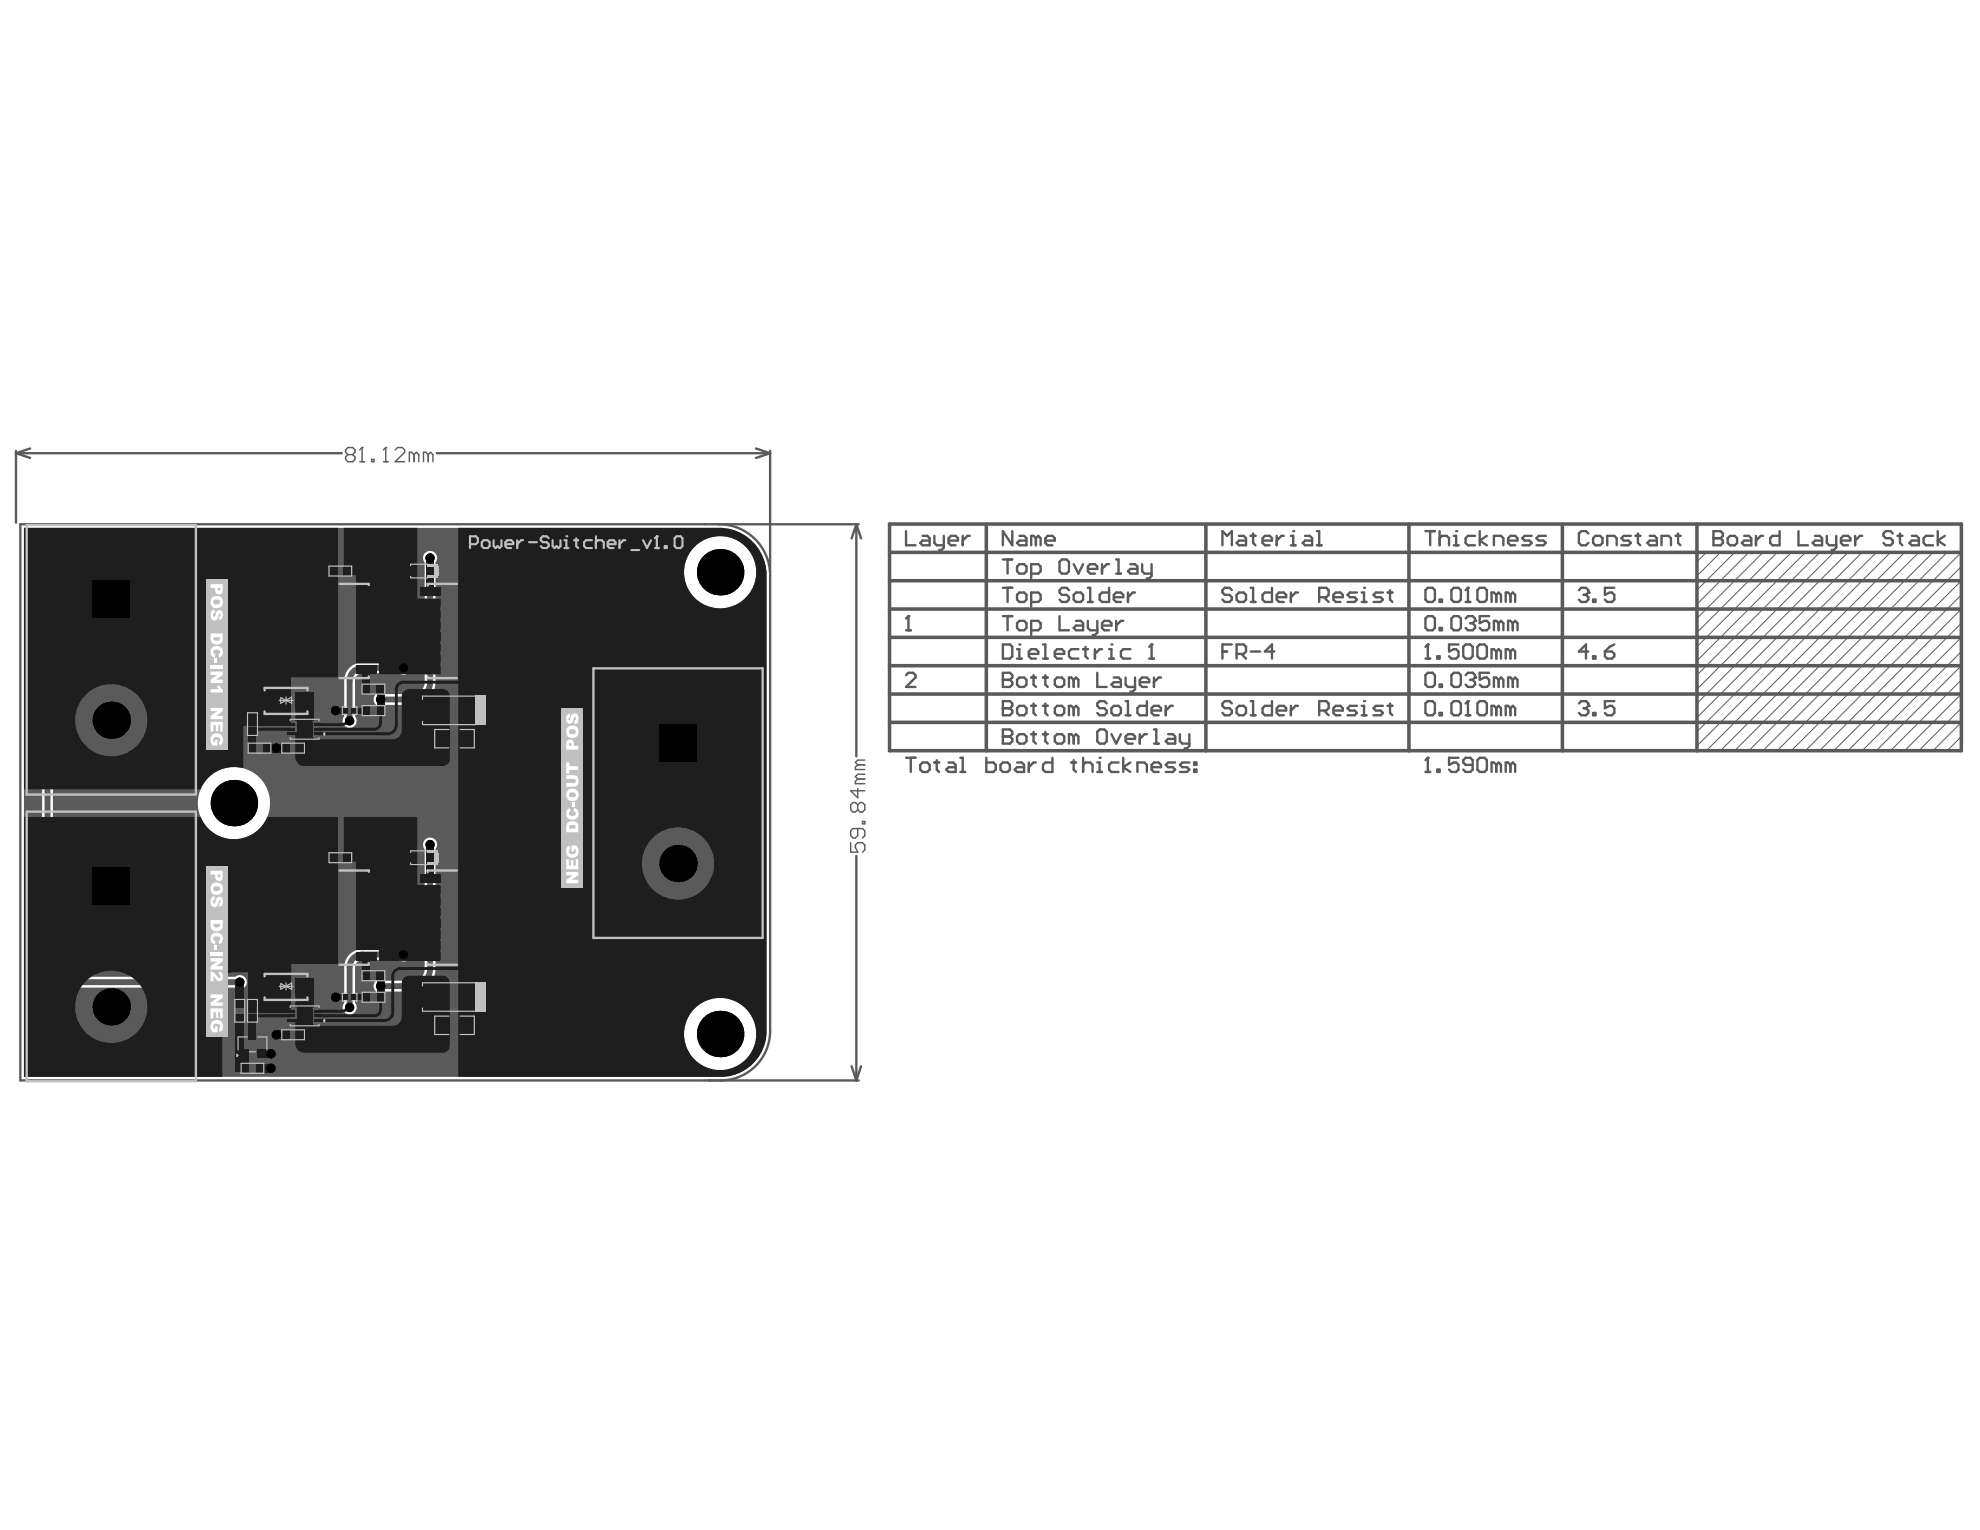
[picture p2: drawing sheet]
<svg xmlns="http://www.w3.org/2000/svg" width="279mm" height="216mm" viewBox="0 0 279 216" stroke-linecap="round" stroke-linejoin="round" font-family="sans-serif">
<g fill="none" stroke="#5a5a5a" stroke-width=".5">
<path d="M125.5 77.9h151.3M125.5 73.9h151.3v32h-151.3zM139.2 73.9v32M170.2 73.9v32M198.8 73.9v32M220.5 73.9v32M239.5 73.9v32M125.5 97.9h151.3M125.5 93.9h151.3M125.5 89.9h151.3M125.5 85.9h151.3M125.5 81.9h151.3"/>
<path d="M125.5 101.9h151.3"/>
</g>
<g fill="none" stroke="#5a5a5a" stroke-width=".14">
<path d="M240.8 77.9l-1.3 1.4M242.8 77.9l-3.3 3.4M244.8 77.9l-5.3 5.4M246.8 77.9l-7.3 7.4M248.8 77.9l-9.3 9.4M250.8 77.9l-11.3 11.4M252.8 77.9l-13.3 13.4M254.8 77.9l-15.3 15.4M256.8 77.9l-17.3 17.4M258.8 77.9l-19.3 19.4M260.8 77.9l-21.3 21.4M262.8 77.9l-23.3 23.4"/>
<path d="M264.8 77.9l-25.3 25.4M266.8 77.9l-27.3 27.4M268.8 77.9l-28 28M270.8 77.9l-28 28M272.8 77.9l-28 28M274.8 77.9l-28 28M276.8 79.9l-26 26M276.8 77.9l-28 28M276.8 99.9l-6 6M276.8 97.9l-8 8M276.8 95.9l-10 10M276.8 93.9l-12 12"/>
<path d="M276.8 91.9l-14 14M276.8 89.9l-16 16M276.8 87.9l-18 18M276.8 85.9l-20 20M276.8 83.9l-22 22M276.8 81.9l-24 24M276.8 103.9l-2 2M276.8 101.9l-4 4"/>
</g>
<path d="M127.9 74.9v2h1.3M130.2 75.6h.7l.3 .3v1h-1l-.3-.3 .3-.3h1M131.9 75.6v1l.3 .3h1M133.2 75.6v1.7l-.3 .3h-.4M133.9 76.3h1.3v-.4l-.3-.3h-.7l-.3 .3v.7l.3 .3h.7M135.8 75.6v1.3M136.8 75.6h-.3l-.7 .7M127.9 95.3l.3-.4h.7l.3 .4v.3l-1.3 1.3h1.3M127.9 88.9h.6M128.2 86.9v2" fill="none" stroke="#5a5a5a" stroke-width=".33"/>
<circle cx="128.2" cy="86.9" r=".17" fill="#5a5a5a"/>
<path d="M142.8 74.9v2l-1.3-2v2M143.8 75.6h.7l.3 .3v1h-1l-.3-.3 .3-.3h1M146.2 75.9l-.4-.3h-.3v1.3M146.2 75.9v1M146.2 75.9l.3-.3 .3 .3v1M147.5 76.3h1.3v-.4l-.3-.3h-.7l-.3 .3v.7l.3 .3h.7M128.2 86.9l-.3 .4M141.5 102.9v2h1l.3-.3v-.3l-.3-.4h-1" fill="none" stroke="#5a5a5a" stroke-width=".33"/>
<circle cx="141.5" cy="103.9" r=".17" fill="#5a5a5a"/>
<g fill="none" stroke="#5a5a5a" stroke-width=".33">
<path d="M141.5 98.9v2h1l.3-.3v-.3l-.3-.4h-1M141.5 102.9h1l.3 .4v.3l-.3 .3h-1M143.8 103.6h.7l.3 .3v.7l-.3 .3h-.7l-.3-.3v-.7zM145.5 103.6h.7M145.8 103.3v1.3l.4 .3M147.2 103.6h.6M147.5 103.3v1.3l.3 .3M148.8 103.9l.4-.3h.6l.4 .3v.7l-.4 .3h-.6l-.4-.3zM151.5 103.9l-.3-.3h-.4v1.3M151.5 103.9v1M151.5 103.9l.3-.3 .4 .3v1M154.8 103.3l.4-.4h.6l.4 .4v1.3l-.4 .3h-.6l-.4-.3z"/>
<path d="M156.8 103.6l.7 1.3 .7-1.3M158.8 104.3h1.4v-.4l-.4-.3h-.6l-.4 .3v.7l.4 .3h.6M160.8 103.6v1.3M161.8 103.6h-.3l-.7 .7M162.8 102.9h.4v2M162.8 104.9h.7M164.8 103.6h.7l.3 .3v1h-1l-.3-.3 .3-.3h1M166.5 103.6v1l.3 .3h1M167.8 103.6v1.7l-.3 .3h-.3"/>
</g>
<circle cx="141.5" cy="99.9" r=".17" fill="#5a5a5a"/>
<g fill="none" stroke="#5a5a5a" stroke-width=".33">
<path d="M141.5 98.9h1l.3 .4v.3l-.3 .3h-1M141.5 94.9v2h1l.3-.3v-.3l-.3-.4h-1M143.8 99.6h.7l.3 .3v.7l-.3 .3h-.7l-.3-.3v-.7zM145.5 99.6h.7M145.8 99.3v1.3l.4 .3M147.2 99.6h.6M147.5 99.3v1.3l.3 .3M148.8 99.9l.4-.3h.6l.4 .3v.7l-.4 .3h-.6l-.4-.3zM151.5 99.9l-.3-.3h-.4v1.3M151.5 99.9v1M151.5 99.9l.3-.3 .4 .3v1M156.2 99.3l-.4-.4h-.6l-.4 .4v.3l.4 .3h.6l.4 .4v.3l-.4 .3h-.6l-.4-.3"/>
<path d="M157.2 99.6h.6l.4 .3v.7l-.4 .3h-.6l-.4-.3v-.7zM158.8 98.9h.4v2M161.8 98.9v2h-1l-.3-.3v-.7l.3-.3h1M164.5 99.6v1.3M165.5 99.6h-.3l-.7 .7M158.8 100.9h.7M162.5 100.3h1.3v-.4l-.3-.3h-.7l-.3 .3v.7l.3 .3h.7"/>
</g>
<circle cx="141.5" cy="95.9" r=".17" fill="#5a5a5a"/>
<g fill="none" stroke="#5a5a5a" stroke-width=".33">
<path d="M141.5 94.9h1l.3 .4v.3l-.3 .3h-1M141.5 90.9h1l.3 .4v1.3l-.3 .3h-1zM143.5 92.9h.7M143.5 91.6h.3v1.3M143.8 95.6h.7l.3 .3v.7l-.3 .3h-.7l-.3-.3v-.7zM145.5 95.6h.7M145.8 95.3v1.3l.4 .3M147.2 95.6h.6M147.5 95.3v1.3l.3 .3M148.8 95.9l.4-.3h.6l.4 .3v.7l-.4 .3h-.6l-.4-.3zM151.5 95.9l-.3-.3h-.4v1.3M151.5 95.9v1"/>
<path d="M151.5 95.9l.3-.3 .4 .3v1M154.8 94.9v2h1.4M157.2 95.6h.6l.4 .3v1h-1l-.4-.3 .4-.3h1M158.8 95.6v1l.4 .3h1M160.2 95.6v1.7l-.4 .3h-.3M160.8 96.3h1.4v-.4l-.4-.3h-.6l-.4 .3v.7l.4 .3h.6M162.8 95.6v1.3M163.8 95.6h-.3l-.7 .7"/>
</g>
<circle cx="143.8" cy="90.9" r=".17" fill="#5a5a5a"/>
<path d="M145.2 92.3h1.3v-.4l-.3-.3h-.7l-.3 .3v.7l.3 .3h.7M147.2 92.9h.6M147.2 90.9h.3v2M148.8 92.3h1.4v-.4l-.4-.3h-.6l-.4 .3v.7l.4 .3h.6M152.2 91.6h-1l-.4 .3v.7l.4 .3h1M152.8 91.6h.7M153.2 91.3v1.3l.3 .3M154.5 91.6v1.3M155.5 91.6h-.3l-.7 .7M156.5 92.9h.7M156.5 91.6h.3v1.3" fill="none" stroke="#5a5a5a" stroke-width=".33"/>
<circle cx="156.8" cy="90.9" r=".17" fill="#5a5a5a"/>
<path d="M159.5 91.6h-1l-.3 .3v.7l.3 .3h1M162.2 92.9h.6M162.5 90.9v2" fill="none" stroke="#5a5a5a" stroke-width=".33"/>
<circle cx="162.5" cy="90.9" r=".17" fill="#5a5a5a"/>
<g fill="none" stroke="#5a5a5a" stroke-width=".33">
<path d="M141.5 78.9h1.3M142.2 78.9v2M143.8 79.6h.7l.3 .3v.7l-.3 .3h-.7l-.3-.3v-.7zM149.5 79.3l.3-.4h.7l.3 .4v1.3l-.3 .3h-.7l-.3-.3zM151.5 79.6l.7 1.3 .6-1.3M155.5 79.6v1.3M156.5 79.6h-.3l-.7 .7M157.5 78.9h.3v2M159.5 79.6h.7l.3 .3v1h-1l-.3-.3 .3-.3h1M161.2 79.6v1l.3 .3h1M162.5 79.6v1.7l-.3 .3h-.4M172.5 76.9v-2l.7 .7 .6-.7v2"/>
<path d="M174.8 75.6h.7l.3 .3v1h-1l-.3-.3 .3-.3h1M176.5 75.6h.7M176.8 75.3v1.3l.4 .3M178.2 76.3h1.3v-.4l-.3-.3h-.7l-.3 .3v.7l.3 .3h.7M180.2 75.6v1.3M181.2 75.6h-.4l-.6 .7M182.2 75.6h.3v1.3M182.2 76.9h.6M141.5 86.9h1.3M141.5 82.9h1.3M142.2 82.9v2M142.2 86.9v2"/>
<path d="M143.8 87.6h.7l.3 .3v.7l-.3 .3h-.7l-.3-.3v-.7zM143.8 83.6h.7l.3 .3v.7l-.3 .3h-.7l-.3-.3v-.7zM145.5 88.9h1l.3-.3v-.7l-.3-.3h-1v2M145.5 80.9h1l.3-.3v-.7l-.3-.3h-1v2M145.5 84.9h1l.3-.3v-.7l-.3-.3h-1v2M149.5 86.9v2h1.3M150.8 83.3l-.3-.4h-.7l-.3 .4v.3l.3 .3h.7l.3 .4v.3l-.3 .3h-.7l-.3-.3M151.5 83.9l.3-.3h.7l.3 .3v.7l-.3 .3h-.7l-.3-.3zM151.8 87.6h.7l.3 .3v1h-1l-.3-.3 .3-.3h1M153.5 87.6v1l.3 .3h1M153.5 80.3h1.3v-.4l-.3-.3h-.7l-.3 .3v.7l.3 .3h.7M153.5 82.9h.3v2"/>
<path d="M153.5 84.9h.7M154.8 87.6v1.7l-.3 .3h-.3M155.5 88.3h1.3v-.4l-.3-.3h-.7l-.3 .3v.7l.3 .3h.7M156.5 82.9v2h-1l-.3-.3v-.7l.3-.3h1M157.2 84.3h1.3v-.4l-.3-.3h-.7l-.3 .3v.7l.3 .3h.7M157.5 87.6v1.3M157.5 80.9h.7M158.5 87.6h-.3l-.7 .7M159.2 83.6v1.3M160.2 83.6h-.4l-.6 .7M162.5 90.9l-.3 .4"/>
</g>
<circle cx="182.5" cy="74.9" r=".17" fill="#5a5a5a"/>
<g fill="none" stroke="#5a5a5a" stroke-width=".33">
<path d="M184.2 75.6h.6l.4 .3v1h-1l-.4-.3 .4-.3h1M185.8 76.9h.7M185.8 74.9h.4v2M173.8 99.3l-.3-.4h-.7l-.3 .4v.3l.3 .3h.7l.3 .4v.3l-.3 .3h-.7l-.3-.3M174.5 99.9l.3-.3h.7l.3 .3v.7l-.3 .3h-.7l-.3-.3zM176.5 98.9h.3v2M179.5 98.9v2h-1l-.3-.3v-.7l.3-.3h1M182.2 99.6v1.3M183.2 99.6h-.4l-.6 .7M191.5 99.6h-1l-.3 .3 .3 .4h.7l.3 .3-.3 .3h-1M192.2 99.6h.3v1.3M176.5 100.9h.7"/>
<path d="M180.2 100.3h1.3v-.4l-.3-.3h-.7l-.3 .3v.7l.3 .3h.7M186.2 100.3h1l.3-.4v-.6l-.3-.4h-1v2M186.8 100.3l.7 .6M188.2 100.3h1.3v-.4l-.3-.3h-.7l-.3 .3v.7l.3 .3h.7M192.2 100.9h.6"/>
</g>
<circle cx="192.5" cy="98.9" r=".17" fill="#5a5a5a"/>
<g fill="none" stroke="#5a5a5a" stroke-width=".33">
<path d="M172.5 91.9h.7M173.8 90.9h-1.3v2M173.8 83.3l-.3-.4h-.7l-.3 .4v.3l.3 .3h.7l.3 .4v.3l-.3 .3h-.7l-.3-.3M174.5 92.3h1l.3-.4v-.6l-.3-.4h-1v2M174.5 83.9l.3-.3h.7l.3 .3v.7l-.3 .3h-.7l-.3-.3zM175.2 92.3l.6 .6M176.5 91.9h1.3M176.5 82.9h.3v2M176.5 84.9h.7M179.5 82.9v2h-1l-.3-.3v-.7l.3-.3h1M179.8 91.9h-1.3l1-1v2M180.2 84.3h1.3v-.4l-.3-.3h-.7l-.3 .3v.7l.3 .3h.7"/>
<path d="M182.2 83.6v1.3M183.2 83.6h-.4l-.6 .7M186.2 84.3h1l.3-.4v-.6l-.3-.4h-1v2M186.8 84.3l.7 .6M188.2 84.3h1.3v-.4l-.3-.3h-.7l-.3 .3v.7l.3 .3h.7M191.5 83.6h-1l-.3 .3 .3 .4h.7l.3 .3-.3 .3h-1M192.2 84.9h.6M192.2 83.6h.3v1.3M195.1 99.6h-.9l-.4 .3 .4 .4h.6l.3 .3-.3 .3h-1M195.8 99.6h.7M196.1 99.3v1.3l.4 .3"/>
</g>
<circle cx="192.5" cy="82.9" r=".17" fill="#5a5a5a"/>
<path d="M201.1 74.9h1.4M201.8 74.9v2M203.1 74.9v2M203.1 75.9l.4-.3h.6l.4 .3v1M205.1 75.6h.4v1.3M205.1 76.9h.7M195.1 83.6h-.9l-.4 .3 .4 .4h.6l.3 .3-.3 .3h-1M195.8 83.6h.7M196.1 83.3v1.3l.4 .3" fill="none" stroke="#5a5a5a" stroke-width=".33"/>
<circle cx="205.5" cy="74.9" r=".17" fill="#5a5a5a"/>
<path d="M208.1 75.6h-1l-.3 .3v.7l.3 .3h1M208.8 74.9v2M209.8 75.6l-1 .7 1 .6M210.8 76.9v-1.3h1l.3 .3v1M212.8 76.3h1.3v-.4l-.3-.3h-.7l-.3 .3v.7l.3 .3h.7M216.1 75.6h-1l-.3 .3 .3 .4h.7l.3 .3-.3 .3h-1M218.1 75.6h-1l-.3 .3 .3 .4h.7l.3 .3-.3 .3h-1M201.1 99.3l.4-.4h.6l.4 .4v1.3l-.4 .3h-.6l-.4-.3zM204.8 99.3l.3-.4h.7l.3 .4v1.3l-.3 .3h-.7l-.3-.3zM207.1 98.9v2M203.1 100.6h.4v.3h-.4zM206.8 100.9h.7" fill="none" stroke="#5a5a5a" stroke-width=".33"/>
<circle cx="207.1" cy="98.9" r=".17" fill="#5a5a5a"/>
<path d="M201.1 95.3l.4-.4h.6l.4 .4v1.3l-.4 .3h-.6l-.4-.3zM203.1 96.6h.4v.3h-.4zM204.8 95.3l.3-.4h.7l.3 .4v1.3l-.3 .3h-.7l-.3-.3zM206.8 95.3l.3-.4h.7l.3 .4v.3M207.1 98.9l-.3 .4M208.5 99.3l.3-.4h.7l.3 .4v1.3l-.3 .3h-.7l-.3-.3zM211.1 99.9l-.3-.3h-.3v1.3M211.1 99.9v1M211.1 99.9l.4-.3 .3 .3v1M213.1 99.9l-.3-.3h-.3v1.3M213.1 99.9v1M213.1 99.9l.4-.3 .3 .3v1" fill="none" stroke="#5a5a5a" stroke-width=".33"/>
<circle cx="208.1" cy="95.6" r=".17" fill="#5a5a5a"/>
<path d="M201.1 92.9h.7M201.5 90.9v2M207.5 95.9h.3M207.8 95.9l.3 .4v.3l-.3 .3h-.7l-.3-.3M208.1 95.6l-.3 .3M210.1 94.9h-1.3v1l.7-.3h.3l.3 .3v.7l-.3 .3h-.7l-.3-.3M211.5 95.9l-.4-.3h-.3v1.3M211.5 95.9v1M211.5 95.9l.3-.3 .3 .3v1M213.5 95.9l-.4-.3h-.3v1.3M213.5 95.9v1M213.5 95.9l.3-.3 .3 .3v1" fill="none" stroke="#5a5a5a" stroke-width=".33"/>
<circle cx="201.5" cy="90.9" r=".17" fill="#5a5a5a"/>
<g fill="none" stroke="#5a5a5a" stroke-width=".33">
<path d="M201.1 87.3l.4-.4h.6l.4 .4v1.3l-.4 .3h-.6l-.4-.3zM201.5 90.9l-.4 .4M202.8 92.6h.3v.3h-.3zM203.1 88.6h.4v.3h-.4zM204.8 87.3l.3-.4h.7l.3 .4v1.3l-.3 .3h-.7l-.3-.3zM205.8 90.9h-1.3v1l.6-.3h.4l.3 .3v.7l-.3 .3h-.7l-.3-.3M206.5 91.3l.3-.4h.7l.3 .4v1.3l-.3 .3h-.7l-.3-.3zM206.8 87.3l.3-.4h.7l.3 .4v.3M208.5 91.3l.3-.4h.7l.3 .4v1.3l-.3 .3h-.7l-.3-.3zM211.1 91.9l-.3-.3h-.3v1.3M211.1 91.9v1M211.1 91.9l.4-.3 .3 .3v1"/>
<path d="M213.1 91.9l-.3-.3h-.3v1.3M213.1 91.9v1M213.1 91.9l.4-.3 .3 .3v1"/>
</g>
<circle cx="208.1" cy="87.6" r=".17" fill="#5a5a5a"/>
<g fill="none" stroke="#5a5a5a" stroke-width=".33">
<path d="M201.1 83.3l.4-.4h.6l.4 .4v1.3l-.4 .3h-.6l-.4-.3zM203.1 84.6h.4v.3h-.4zM204.8 83.3l.3-.4h.7l.3 .4v1.3l-.3 .3h-.7l-.3-.3zM206.8 84.9h.7M207.1 82.9v2M207.5 87.9h.3M207.8 87.9l.3 .4v.3l-.3 .3h-.7l-.3-.3M208.1 87.6l-.3 .3M210.1 86.9h-1.3v1l.7-.3h.3l.3 .3v.7l-.3 .3h-.7l-.3-.3M211.5 87.9l-.4-.3h-.3v1.3M211.5 87.9v1M211.5 87.9l.3-.3 .3 .3v1"/>
<path d="M213.5 87.9l-.4-.3h-.3v1.3M213.5 87.9v1M213.5 87.9l.3-.3 .3 .3v1"/>
</g>
<circle cx="207.1" cy="82.9" r=".17" fill="#5a5a5a"/>
<g fill="none" stroke="#5a5a5a" stroke-width=".33">
<path d="M224.1 75.3l-.3-.4h-.7l-.3 .4v1.3l.3 .3h.7l.3-.3M224.8 75.9l.3-.3h.7l.3 .3v.7l-.3 .3h-.7l-.3-.3zM226.8 76.9v-1.3h1l.3 .3v1M230.1 75.6h-1l-.3 .3 .3 .4h.7l.3 .3-.3 .3h-1M230.8 75.6h.7M231.1 75.3v1.3l.4 .3M232.8 75.6h.7l.3 .3v1h-1l-.3-.3 .3-.3h1M234.5 76.9v-1.3h1l.3 .3v1M236.5 75.6h.6M236.8 75.3v1.3l.3 .3M207.1 82.9l-.3 .4M208.5 83.3l.3-.4h.7l.3 .4v1.3l-.3 .3h-.7l-.3-.3z"/>
<path d="M211.1 83.9l-.3-.3h-.3v1.3M211.1 83.9v1M211.1 83.9l.4-.3 .3 .3v1M213.1 83.9l-.3-.3h-.3v1.3M213.1 83.9v1M213.1 83.9l.4-.3 .3 .3v1M222.8 99.3l.3-.4h.7l.3 .4v.3"/>
</g>
<circle cx="224.1" cy="99.6" r=".17" fill="#5a5a5a"/>
<path d="M222.8 83.3l.3-.4h.7l.3 .4v.3M223.5 99.9h.3M223.8 99.9l.3 .4v.3l-.3 .3h-.7l-.3-.3M224.1 99.6l-.3 .3M224.1 91.9h-1.3l1-1v2M224.8 92.6h.3v.3h-.3zM226.5 91.9h1l.3 .4v.3l-.3 .3h-.7l-.3-.3zM227.8 98.9h-1.3v1l.6-.3h.4l.3 .3v.7l-.3 .3h-.7l-.3-.3M227.8 90.9l-.7 .4-.6 .6M224.8 100.6h.3v.3h-.3z" fill="none" stroke="#5a5a5a" stroke-width=".33"/>
<circle cx="224.1" cy="83.6" r=".17" fill="#5a5a5a"/>
<path d="M241.8 74.9v2h1l.3-.3v-.3l-.3-.4h-1M223.5 83.9h.3M223.8 83.9l.3 .4v.3l-.3 .3h-.7l-.3-.3M224.1 83.6l-.3 .3M224.8 84.6h.3v.3h-.3zM227.8 82.9h-1.3v1l.6-.3h.4l.3 .3v.7l-.3 .3h-.7l-.3-.3" fill="none" stroke="#5a5a5a" stroke-width=".33"/>
<circle cx="241.8" cy="75.9" r=".17" fill="#5a5a5a"/>
<g fill="none" stroke="#5a5a5a" stroke-width=".33">
<path d="M241.8 74.9h1l.3 .4v.3l-.3 .3h-1M243.8 75.9l.3-.3h.7l.3 .3v.7l-.3 .3h-.7l-.3-.3zM246.1 75.6h.7l.3 .3v1h-1l-.3-.3 .3-.3h1M247.8 75.6v1.3M248.8 75.6h-.3l-.7 .7M251.1 74.9v2h-1l-.3-.3v-.7l.3-.3h1M253.8 74.9v2h1.3M256.1 75.6h.7l.3 .3v1h-1l-.3-.3 .3-.3h1M257.8 75.6v1l.3 .3h1M259.1 75.6v1.7l-.3 .3h-.4M259.8 76.3h1.3v-.4l-.3-.3h-.7l-.3 .3v.7l.3 .3h.7M261.8 75.6v1.3"/>
<path d="M262.8 75.6h-.4l-.6 .7M267.1 75.3l-.3-.4h-.7l-.3 .4v.3l.3 .3h.7l.3 .4v.3l-.3 .3h-.7l-.3-.3M267.8 75.6h.6M268.1 75.3v1.3l.3 .3M269.8 75.6h.6l.4 .3v1h-1l-.4-.3 .4-.3h1M272.8 75.6h-1l-.4 .3v.7l.4 .3h1M273.4 74.9v2M274.4 75.6l-1 .7 1 .6M127.9 106.9h1.3M128.5 106.9v2M129.9 107.9l.3-.3h.7l.3 .3v.7l-.3 .3h-.7l-.3-.3zM131.9 107.6h.6"/>
<path d="M132.2 107.3v1.3l.3 .3M133.9 107.6h.6l.4 .3v1h-1l-.4-.3 .4-.3h1M135.5 106.9h.3v2M135.5 108.9h.7M139.2 106.9v2h1l.3-.3v-.7l-.3-.3h-1M141.2 107.9l.3-.3h.7l.3 .3v.7l-.3 .3h-.7l-.3-.3zM143.5 107.6h.7l.3 .3v1h-1l-.3-.3 .3-.3h1M145.2 107.6v1.3M146.2 107.6h-.4l-.6 .7M148.5 106.9v2h-1l-.3-.3v-.7l.3-.3h1M151.2 107.6h.6M151.5 107.3v1.3l.3 .3"/>
<path d="M152.8 107.9l.4-.3h.6l.4 .3v1M152.8 106.9v2M154.8 108.9h.7M154.8 107.6h.4v1.3"/>
</g>
<circle cx="155.2" cy="106.9" r=".17" fill="#5a5a5a"/>
<path d="M157.8 107.6h-1l-.3 .3v.7l.3 .3h1M158.5 106.9v2M159.5 107.6l-1 .7 1 .6M160.5 108.9v-1.3h1l.3 .3v1M162.5 108.3h1.3v-.4l-.3-.3h-.7l-.3 .3v.7l.3 .3h.7M165.8 107.6h-1l-.3 .3 .3 .4h.7l.3 .3-.3 .3h-1M167.8 107.6h-1l-.3 .3 .3 .4h.7l.3 .3-.3 .3h-1M168.5 107.6h.3v.3h-.3zM168.5 108.6h.3v.3h-.3zM201.1 108.9h.7M201.5 106.9v2" fill="none" stroke="#5a5a5a" stroke-width=".33"/>
<circle cx="201.5" cy="106.9" r=".17" fill="#5a5a5a"/>
<g fill="none" stroke="#5a5a5a" stroke-width=".33">
<path d="M101.5 74h-98.6v78.5h98.8M108.7 81.2v64.3M201.5 106.9l-.4 .4M202.8 108.6h.3v.3h-.3zM205.8 106.9h-1.3v1l.6-.3h.4l.3 .3v.7l-.3 .3h-.7l-.3-.3M207.8 107.9h-1l-.3-.3v-.3l.3-.4h.7l.3 .4v1.3l-.3 .3h-.7l-.3-.3M208.5 107.3l.3-.4h.7l.3 .4v1.3l-.3 .3h-.7l-.3-.3zM211.1 107.9l-.3-.3h-.3v1.3M211.1 107.9v1M211.1 107.9l.4-.3 .3 .3v1M213.1 107.9l-.3-.3h-.3v1.3M213.1 107.9v1"/>
<path d="M213.1 107.9l.4-.3 .3 .3v1"/>
</g>
<circle cx="2.9" cy="152.5" r=".17" fill="#5a5a5a"/>
<path d="M101.5 74a7.2 7.2 0 0 1 7.2 7.2M108.7 145.5a7 7 0 0 1-7 7" fill="none" stroke="#5a5a5a" stroke-width=".33"/>
<circle cx="100.3" cy="152.5" r=".17" fill="#5a5a5a"/>
<g fill="none" stroke="#5a5a5a" stroke-width=".33">
<path d="M2.3 64l2 .6M2.3 64h45.9M2.3 63.6v10.2M4.3 63.3l-2 .7M61.6 64h47.1M101.2 74h20M106.7 63.3l2 .7M108.7 64l-2 .6M108.7 63.6v17.1M120.8 74l.7 2M120.8 74l-.6 2M120.8 74v32.7"/>
<path d="M120.8 120.8v31.7M99.9 152.5h21.3M120.2 150.5l.6 2M121.5 150.5l-.7 2"/>
</g>
<g fill="none" stroke="#5a5a5a" stroke-width=".2">
<path d="M49.1 64.2l-.3-.4v-.3l.3-.3h.7l.3 .3v.3l-.3 .4M49.1 64.2l-.3 .3v.3l.3 .4h.7l.3-.4v-.3l-.3-.3M49.1 64.2h.7M50.8 65.2h.6M51.1 63.2h.1M51.1 63.2v2M51.1 63.2l-.3 .3M52.4 64.8h.4v.4h-.4zM54.1 65.2h.7M54.4 63.2h.1M54.4 63.2v2M54.4 63.2l-.3 .3"/>
<path d="M55.8 63.5l.3-.3h.7l.3 .3v.3l-1.3 1.4h1.3M58.4 64.2l-.3-.4h-.3v1.4M58.4 64.2v1M58.4 64.2l.4-.4 .3 .4v1M60.4 64.2l-.3-.4h-.3v1.4M60.4 64.2v1M60.4 64.2l.4-.4 .3 .4v1M120 118.9v1.3h1l-.3-.6v-.4l.3-.3h.7l.3 .3v.7l-.3 .3M121 113.6l-.3-.3h-.3l-.4 .3v.7l.4 .3h.3l.3-.3M121 116.9v1l-.3 .3h-.3l-.4-.3v-.7l.4-.3h1.3l.3 .3v.7l-.3 .3M121 107.9l-.3 .4v.3h1.3M121 109.9l-.3 .4v.3h1.3"/>
<path d="M121 113.6l.4-.3h.3l.3 .3v.7l-.3 .3h-.3l-.4-.3M121 111.3v1.3l-1-1h2M121 113.6v.7M121 109.9h1M121 107.9h1M121.7 115.9h.3v.4h-.3zM122 109.3h-1l-.3 .3 .3 .3M122 107.3h-1l-.3 .3 .3 .3"/>
</g>
<path d="M3.4 74.5h96a9.8 9.8 0 0 1 5 .7 6.7 6.7 0 0 1 3.8 6v64.3a6.5 6.5 0 0 1-6.1 6.5h-98.7zM96.5 80.8a5.1 5.1 0 0 0 10.2 0 5.1 5.1 0 0 0-10.2 0zM6.8 84.6a2.77 2.77 0 0 0-.9 2v50.3a2.48 2.48 0 0 0 2.5 2.5h24.8a1 1 0 0 0 1.4-.1 1 1 0 0 0 0-1.4 1 1 0 0 0-1.4-.1h-24.8a.93 .93 0 0 1-.9-.9v-50.3a1.21 1.21 0 0 1 1.2-1.3h3.7v2.6h6.6v-6.6h-6.6v2.5h-3.7a2.78 2.78 0 0 0-1.9 .8zM49.3 94.2a2.57 2.57 0 0 0-.7 1.8v5.1a1 1 0 0 0 .1 1.3 1 1 0 0 0 1.3 0 1 1 0 0 0 .1-1.3v-5.1a1.01 1.01 0 0 1 1-1h5.2a.99 .99 0 0 0 1.4-.1 .99 .99 0 0 0 0-1.3 .99 .99 0 0 0-1.4-.1h-5.2a2.58 2.58 0 0 0-1.8 .7zM59.9 78.1a.99 .99 0 0 0 0 1.3v16.9a1.64 1.64 0 0 1-1.6 1.6h-4a1 1 0 0 0-1.3 .1 1 1 0 0 0 0 1.4 1 1 0 0 0 1.3 .1h4a3.2 3.2 0 0 0 3.2-3.2v-16.9a1 1 0 0 0-.2-1.4 1 1 0 0 0-1.4 .1zM92.4 101.5v6.6h6.6v-6.6zM27.9 113.3a5.1 5.1 0 0 0 10.2 0 5.1 5.1 0 0 0-10.2 0zM12.4 121.7v6.6h6.6v-6.6zM49.3 134.7a2.56 2.56 0 0 0-.7 1.8v5a.99 .99 0 0 0 .1 1.4 .99 .99 0 0 0 1.3 0 .99 .99 0 0 0 .1-1.4v-5a1.01 1.01 0 0 1 1-1h5.2a1 1 0 0 0 1.4-.1 1 1 0 0 0 0-1.4 1 1 0 0 0-1.4-.1h-5.2a2.58 2.58 0 0 0-1.8 .8zM59.9 118.6a.99 .99 0 0 0 0 1.2v16.9a1.65 1.65 0 0 1-1.7 1.7h-3.9a.99 .99 0 0 0-1.3 .1 .99 .99 0 0 0 0 1.3 .99 .99 0 0 0 1.3 .1h3.9a3.2 3.2 0 0 0 3.3-3.2v-16.9a1 1 0 0 0-.2-1.4 1 1 0 0 0-1.4 .2zM96.5 145.9a5.1 5.1 0 0 0 10.2 0 5.1 5.1 0 0 0-10.2 0z" fill="#5a5a5a"/>
<path d="M60.7 78.7v17.6a2.43 2.43 0 0 1-2.4 2.4h-4.6M15.7 84.6h-7a2 2 0 0 0-2 2v50.3a1.71 1.71 0 0 0 1.7 1.7h25.4M57 94.2h-5.9a1.79 1.79 0 0 0-1.8 1.8v5.7M60.7 119.2v17.5a2.44 2.44 0 0 1-2.5 2.5h-4.5M57 134.7h-5.9a1.79 1.79 0 0 0-1.8 1.8v5.7" fill="none" stroke="#5a5a5a" stroke-width=".83"/>
<g fill="#000">
<circle cx="60.7" cy="78.7" r=".66"/>
<circle cx="53.7" cy="98.7" r=".66"/>
<circle cx="57" cy="94.2" r=".66"/>
<circle cx="101.6" cy="80.8" r="3.3"/>
<circle cx="15.7" cy="101.6" r="2.62"/>
<circle cx="33" cy="113.3" r="3.3"/>
<circle cx="39" cy="105.6" r=".66"/>
<circle cx="47.4" cy="100.3" r=".66"/>
<circle cx="49.3" cy="101.7" r=".66"/>
<circle cx="60.7" cy="119.2" r=".66"/>
<circle cx="33.8" cy="138.6" r=".66"/>
<circle cx="53.7" cy="139.2" r=".66"/>
<circle cx="57" cy="134.7" r=".66"/>
<circle cx="95.7" cy="121.9" r="2.62"/>
<circle cx="15.7" cy="142.1" r="2.62"/>
<circle cx="38.2" cy="150.7" r=".66"/>
<circle cx="38.2" cy="148.7" r=".66"/>
<circle cx="39" cy="146" r=".66"/>
<circle cx="47.4" cy="140.7" r=".66"/>
<circle cx="49.3" cy="142.2" r=".66"/>
<circle cx="101.6" cy="145.9" r="3.3"/>
</g>
<g fill="#000">
<path d="M13.1 82h5.2v5.2h-5.2z" fill-rule="evenodd"/>
<path d="M93.1 102.2h5.2v5.2h-5.2z" fill-rule="evenodd"/>
<path d="M13.1 122.4h5.2v5.3h-5.2z" fill-rule="evenodd"/>
</g>
<g fill="#1e1e1e">
<path d="M48.5 115.3h10.4v9.6h3.2v10.7h-8.6v-1.5h-3.3v-12.5h-1.7z"/>
<path d="M59.2 84.5h2.9v10.6h-2.9v-1.1h1.5v-.4h-1.5v-1.2h1.5v-.4h-1.5v-1.2h1.5v-.4h-1.5v-1.2h1.5v-.4h-1.5v-1.1h1.5v-.4h-1.5v-1.2h1.5v-.4h-1.5z"/>
<path d="M50.2 82.9h2.9v1.2h-1.5v.4h1.5v1.2h-1.5v.4h1.5v1.2h-1.5v.4h1.5v1.1h-1.5v.4h1.5v1.2h-1.5v.4h1.5v1.2h-1.5v.4h1.5v1.2h-2.9z"/>
<path d="M59.2 125h2.9v10.6h-2.9v-1.2h1.5v-.4h-1.5v-1.2h1.5v-.4h-1.5v-1.1h1.5v-.4h-1.5v-1.2h1.5v-.4h-1.5v-1.2h1.5v-.4h-1.5v-1.2h1.5v-.4h-1.5z"/>
<path d="M50.2 123.4h2.9v1.2h-1.5v.4h1.5v1.1h-1.5v.4h1.5v1.2h-1.5v.4h1.5v1.2h-1.5v.4h1.5v1.2h-1.5v.4h1.5v1.1h-1.5v.4h1.5v1.2h-2.9z"/>
<path d="M48.5 74.5h10.4v10h3.2v10.6h-8.6v-1.5h-3.3v-12.4h-1.7z"/>
<path d="M41.7 97.6h2.6v4.1h-.2v2.1a.55 .55 0 0 0 .5 .5h10.9a1.23 1.23 0 0 0 1.2-1.2v-4.8a1 1 0 0 1 1-1.1h4.8a.96 .96 0 0 1 1 1v8.9a.99 .99 0 0 1-1 1h-19.5a1.26 1.26 0 0 1-1.3-1.3v-3.4h.2v-1.7h-.2z"/>
<path d="M41.7 138.1h2.6v4.1h-.2v2a.55 .55 0 0 0 .5 .6h10.9a1.23 1.23 0 0 0 1.2-1.3v-4.8a1 1 0 0 1 1-1h4.8a.96 .96 0 0 1 1 1v8.8a.99 .99 0 0 1-1 1h-19.5a1.26 1.26 0 0 1-1.3-1.2v-3.4h.2v-1.7h-.2z"/>
<path d="M3.4 74.5h44.3v21.1h-6.6v6.8l-6.4-.1v.1h-.4v5.9l-.1 .1a5.1 5.1 0 0 0-5.9 3h-24.9zM10.6 101.6a5.1 5.1 0 0 0 10.2 0 5.1 5.1 0 0 0-10.2 0z"/>
<path d="M64.7 74.5h34.7a9.8 9.8 0 0 1 5 .7 6.7 6.7 0 0 1 3.8 6v64.3a6.5 6.5 0 0 1-6.1 6.5h-37.4zM96.5 80.8a5.1 5.1 0 0 0 10.2 0 5.1 5.1 0 0 0-10.2 0zM90.6 121.9a5.1 5.1 0 0 0 10.2 0 5.1 5.1 0 0 0-10.2 0zM96.5 145.9a5.1 5.1 0 0 0 10.2 0 5.1 5.1 0 0 0-10.2 0z"/>
<path d="M3.4 115.3h24.9a5.1 5.1 0 0 0 4.7 3.1 5.1 5.1 0 0 0 4.7-3.1h10v20.7h-6.6v1.7l-.1 .4v4.6h-6v-5.5h-2.3a1.33 1.33 0 0 0-1.3 1.4v13.4h-28zM10.6 142.1a5.1 5.1 0 0 0 10.2 0 5.1 5.1 0 0 0-10.2 0z"/>
</g>
<path d="M35.6 102.9h5.5M35.6 143.4h5.5M44.9 142.7h3.1" fill="none" stroke="#1e1e1e" stroke-width=".4"/>
<path d="M47.4 140.7h.1" fill="none" stroke="#1e1e1e" stroke-width=".5"/>
<circle cx="47.4" cy="100.3" r=".25" fill="#1e1e1e"/>
<path d="M55.9 97.3v5M56.9 96.3h8.9M44.9 102.9h7.9M44.9 103.6h9.8M44.9 102.2h3.1M53.7 100.3v1.7M55.4 137.7v5.2M56.5 136.7h9.3M44.9 143.4h7.9M44.9 144h9.4M53.7 140.7v1.8" fill="none" stroke="#1e1e1e" stroke-width=".4"/>
<g fill="#1e1e1e">
<path d="M35 93.4h6.1v9h-6.1z" fill-rule="evenodd"/>
<path d="M35.1 103.2h1v3h-1z" fill-rule="evenodd"/>
<path d="M35 133.9h6.1v9h-6.1z" fill-rule="evenodd"/>
<path d="M37.1 105h3.8v1.2h-3.8z" fill-rule="evenodd"/>
<path d="M39 145.4h1.9v1.2h-1.9z" fill-rule="evenodd"/>
<path d="M35.1 143.6h1v3h-1z" fill-rule="evenodd"/>
<path d="M33.3 148.1h1.8v3.2h-1.8z" fill-rule="evenodd"/>
<path d="M33.3 143.1h1.1v6.2h-1.1z" fill-rule="evenodd"/>
<path d="M36.4 148.1h1.8v1.2h-1.8z" fill-rule="evenodd"/>
<path d="M36.1 150.2h2.1v1.1h-2.1z" fill-rule="evenodd"/>
<path d="M33.3 138.6h1.1v3.5h-1.1z" fill-rule="evenodd"/>
<path d="M60.2 78.7h1v4.8h-1z" fill-rule="evenodd"/>
<path d="M60.2 119.2h1v4.8h-1z" fill-rule="evenodd"/>
<path d="M49.7 140.3h2v.8h-2z" fill-rule="evenodd"/>
<path d="M51.2 135h1v3.3h-1z" fill-rule="evenodd"/>
<path d="M47.4 140.3h1.6v.8h-1.6z" fill-rule="evenodd"/>
<path d="M53.2 137.1h1v4.2h-1z" fill-rule="evenodd"/>
<path d="M53.2 96.7h1v4.2h-1z" fill-rule="evenodd"/>
<path d="M47.4 99.9h1.6v.8h-1.6z" fill-rule="evenodd"/>
<path d="M51.2 94.5h1v3.3h-1z" fill-rule="evenodd"/>
<path d="M49.7 99.9h2v.8h-2z" fill-rule="evenodd"/>
</g>
<path d="M56.9 96.3a1.01 1.01 0 0 0-1 1M40.6 103.6h2.4M49.3 101.7a1.82 1.82 0 0 1-1.3 .5M53.7 102a.9 .9 0 0 1-.9 .9M55.9 102.3a1.22 1.22 0 0 1-1.2 1.3M56.5 136.7a1.08 1.08 0 0 0-1.1 1M40.6 144h2.4M49.3 142.2a1.82 1.82 0 0 1-1.3 .5M53.7 142.5a.9 .9 0 0 1-.9 .9M55.4 142.9a1.16 1.16 0 0 1-1.1 1.1" fill="none" stroke="#1e1e1e" stroke-width=".4"/>
<g fill="#000">
<circle cx="60.7" cy="78.7" r=".66"/>
<circle cx="53.7" cy="98.7" r=".66"/>
<circle cx="57" cy="94.2" r=".66"/>
<circle cx="101.6" cy="80.8" r="3.3"/>
<circle cx="15.7" cy="101.6" r="2.62"/>
<circle cx="33" cy="113.3" r="3.3"/>
<circle cx="39" cy="105.6" r=".66"/>
<circle cx="47.4" cy="100.3" r=".66"/>
<circle cx="49.3" cy="101.7" r=".66"/>
<circle cx="60.7" cy="119.2" r=".66"/>
<circle cx="33.8" cy="138.6" r=".66"/>
<circle cx="53.7" cy="139.2" r=".66"/>
<circle cx="57" cy="134.7" r=".66"/>
<circle cx="95.7" cy="121.9" r="2.62"/>
<circle cx="15.7" cy="142.1" r="2.62"/>
<circle cx="38.2" cy="150.7" r=".66"/>
<circle cx="38.2" cy="148.7" r=".66"/>
<circle cx="39" cy="146" r=".66"/>
<circle cx="47.4" cy="140.7" r=".66"/>
<circle cx="49.3" cy="142.2" r=".66"/>
<circle cx="101.6" cy="145.9" r="3.3"/>
</g>
<g fill="#000">
<path d="M13.1 82h5.2v5.2h-5.2z" fill-rule="evenodd"/>
<path d="M93.1 102.2h5.2v5.2h-5.2z" fill-rule="evenodd"/>
<path d="M13.1 122.4h5.2v5.3h-5.2z" fill-rule="evenodd"/>
</g>
<g fill="#1e1e1e">
<path d="M46.5 80h1v1.2h-1z" fill-rule="evenodd"/>
<path d="M48.5 80h1v1.2h-1z" fill-rule="evenodd"/>
<path d="M59.2 89.2h2.9v1.2h-2.9z" fill-rule="evenodd"/>
<path d="M59.2 82.9h2.9v1.2h-2.9z" fill-rule="evenodd"/>
<path d="M64.7 82.5h11.1v13.1h-11.1z" fill-rule="evenodd"/>
<path d="M50.2 87.7h2.9v1.1h-2.9z" fill-rule="evenodd"/>
<path d="M50.2 94h2.9v1.1h-2.9z" fill-rule="evenodd"/>
<path d="M36.5 82.4h11.2v13.2h-11.2z" fill-rule="evenodd"/>
<path d="M57.1 80h1.1v1.2h-1.1z" fill-rule="evenodd"/>
<path d="M60.2 80h1v1.2h-1z" fill-rule="evenodd"/>
<path d="M51.2 96.7h1v1.1h-1z" fill-rule="evenodd"/>
<path d="M53.2 96.7h1v1.1h-1z" fill-rule="evenodd"/>
<path d="M53.2 99.7h1v1.2h-1z" fill-rule="evenodd"/>
<path d="M51.2 99.7h1v1.2h-1z" fill-rule="evenodd"/>
<path d="M49.7 99.9h.6v.8h-.6z" fill-rule="evenodd"/>
<path d="M48.4 99.9h.6v.8h-.6z" fill-rule="evenodd"/>
<path d="M36.4 97.7h2.6v2.4h-2.6z" fill-rule="evenodd"/>
<path d="M41.7 97.7h2.6v2.4h-2.6z" fill-rule="evenodd"/>
<path d="M35 100.7h1.2v1h-1.2z" fill-rule="evenodd"/>
<path d="M35 102.7h1.2v1h-1.2z" fill-rule="evenodd"/>
<path d="M61.5 103.1h2v2.3h-2z" fill-rule="evenodd"/>
<path d="M64.8 103.1h2v2.3h-2z" fill-rule="evenodd"/>
<path d="M64.8 98.4h2.1v3.7h-2.1z" fill-rule="evenodd"/>
<path d="M59.8 98.4h2.1v3.7h-2.1z" fill-rule="evenodd"/>
<path d="M44.4 103.4h1v.4h-1z" fill-rule="evenodd"/>
<path d="M44.4 102.7h1v.4h-1z" fill-rule="evenodd"/>
<path d="M44.4 102h1v.4h-1z" fill-rule="evenodd"/>
<path d="M40.6 102h1v.4h-1z" fill-rule="evenodd"/>
<path d="M40.6 102.7h1v.4h-1z" fill-rule="evenodd"/>
<path d="M40.6 103.4h1v.4h-1z" fill-rule="evenodd"/>
<path d="M41.9 102h2.2v1.9h-2.2z" fill-rule="evenodd"/>
<path d="M35.1 105h1v1.2h-1z" fill-rule="evenodd"/>
<path d="M37.1 105h1v1.2h-1z" fill-rule="evenodd"/>
<path d="M41.9 105h1v1.2h-1z" fill-rule="evenodd"/>
<path d="M39.9 105h1v1.2h-1z" fill-rule="evenodd"/>
<path d="M46.5 120.4h1v1.2h-1z" fill-rule="evenodd"/>
<path d="M48.5 120.4h1v1.2h-1z" fill-rule="evenodd"/>
<path d="M35 143.1h1.2v1h-1.2z" fill-rule="evenodd"/>
<path d="M35 141.1h1.2v1h-1.2z" fill-rule="evenodd"/>
<path d="M59.2 129.7h2.9v1.2h-2.9z" fill-rule="evenodd"/>
<path d="M59.2 123.4h2.9v1.2h-2.9z" fill-rule="evenodd"/>
<path d="M64.7 123h11.1v13.1h-11.1z" fill-rule="evenodd"/>
<path d="M36.3 148.1h1.1v1.2h-1.1z" fill-rule="evenodd"/>
<path d="M33.8 148.1h1.1v1.2h-1.1z" fill-rule="evenodd"/>
<path d="M35.1 145.5h1.1v1.2h-1.1z" fill-rule="evenodd"/>
<path d="M33.3 141.1h1.1v1h-1.1z" fill-rule="evenodd"/>
<path d="M33.3 143.1h1.1v1h-1.1z" fill-rule="evenodd"/>
<path d="M57.1 120.4h1.1v1.2h-1.1z" fill-rule="evenodd"/>
<path d="M60.2 120.4h1v1.2h-1z" fill-rule="evenodd"/>
<path d="M50.2 128.1h2.9v1.2h-2.9z" fill-rule="evenodd"/>
<path d="M50.2 134.4h2.9v1.2h-2.9z" fill-rule="evenodd"/>
<path d="M36.5 122.9h11.2v13.1h-11.2z" fill-rule="evenodd"/>
<path d="M34.1 150.2h1v1.1h-1z" fill-rule="evenodd"/>
<path d="M36.1 150.2h1v1.1h-1z" fill-rule="evenodd"/>
<path d="M51.2 137.1h1v1.2h-1z" fill-rule="evenodd"/>
<path d="M53.2 137.1h1v1.2h-1z" fill-rule="evenodd"/>
<path d="M53.2 140.1h1v1.2h-1z" fill-rule="evenodd"/>
<path d="M51.2 140.1h1v1.2h-1z" fill-rule="evenodd"/>
<path d="M49.7 140.3h.6v.8h-.6z" fill-rule="evenodd"/>
<path d="M48.4 140.3h.6v.8h-.6z" fill-rule="evenodd"/>
<path d="M36.4 138.1h2.7v2.3h-2.7z" fill-rule="evenodd"/>
<path d="M41.7 138.1h2.6v2.3h-2.6z" fill-rule="evenodd"/>
<path d="M61.5 143.5h2v2.4h-2z" fill-rule="evenodd"/>
<path d="M64.8 143.5h2v2.4h-2z" fill-rule="evenodd"/>
<path d="M64.8 138.9h2.1v3.6h-2.1z" fill-rule="evenodd"/>
<path d="M59.8 138.9h2.1v3.6h-2.1z" fill-rule="evenodd"/>
<path d="M44.4 143.8h1v.4h-1z" fill-rule="evenodd"/>
<path d="M44.4 143.2h1v.4h-1z" fill-rule="evenodd"/>
<path d="M44.4 142.5h1v.4h-1z" fill-rule="evenodd"/>
<path d="M40.6 142.5h1v.4h-1z" fill-rule="evenodd"/>
<path d="M40.6 143.2h1v.4h-1z" fill-rule="evenodd"/>
<path d="M40.6 143.8h1v.4h-1z" fill-rule="evenodd"/>
<path d="M41.9 142.4h2.2v1.9h-2.2z" fill-rule="evenodd"/>
<path d="M41.9 145.4h1v1.2h-1z" fill-rule="evenodd"/>
<path d="M39.9 145.4h1v1.2h-1z" fill-rule="evenodd"/>
</g>
<g fill="none" stroke="#c0c0c0" stroke-width=".17">
<path d="M46.4 79.9h3.2v1.4h-3.2zM60.4 79.6h-2.5v.3M39.4 98.8h2M39.6 98.4v.8l.8-.4 .7 .4v-.8l-.8 .4-.6-.4M40.4 98.3v1M49 99.7h-.7v1.1h.7M49.7 99.7h.7v1.1h-.7M51.1 96.5h3.2v1.4h-3.2zM51.1 99.6h3.2v1.4h-3.2zM57.9 81.3v.2h2.5M67.3 98.2h-7.7v.5M34.9 100.6h1.4v3.2h-1.4z"/>
<path d="M35 104.9h3.2v1.4h-3.2zM39.8 104.9h3.2v1.4h-3.2zM41 101.7v-.2h4v.2M41 104.1v.2h4v-.2M45.6 103.6l.2-.2v.4zM59.6 101.8v.4h7.7M63.3 102.9h-2v2.6h2M64.9 102.9h2v2.6h-2M39.4 139.2h2M39.6 138.8v.8l.8-.4M39.7 138.8l.6 .4M40.3 139.2l.8-.5v.9z"/>
<path d="M40.4 138.7v1M46.4 120.3h3.2v1.4h-3.2zM51.1 137h3.2v1.4h-3.2zM57.9 121.8v.2h2.5M60.4 120.1h-2.5v.2M67.3 138.7h-7.7v.4M33.1 141h1.4v3.2h-1.4zM33.4 148.8l.2 .1-.2 .2zM34 150h3.2v1.4h-3.2zM34.9 146.3h-1.3v1.9M34.9 141h1.4v3.2h-1.4zM35.2 148.4h.9"/>
<path d="M36.4 146.3h1.3v1.9M39.8 145.3h3.2v1.4h-3.2zM41 142.2v-.2h4v.2M41 144.5v.3h4v-.3M45.6 144l.2-.1v.3zM49 140.2h-.7v1.1h.7M49.7 140.2h.7v1.1h-.7M51.1 140h3.2v1.4h-3.2zM59.6 142.2v.5h7.7M63.3 143.4h-2v2.6h2M64.9 143.4h2v2.6h-2"/>
</g>
<g fill="none" stroke="#c0c0c0" stroke-width=".33">
<path d="M3.8 74.1h23.8v38h-23.8zM37.3 97.4v-.3h6.1v.3M47.9 82.4h4.1v.2M52 95.4v.3h-4.1M60.3 95.5v.2h4.2M64.5 82.4h-4.2v.2M83.7 94.3h23.9v38h-23.9zM3.8 114.5h23.8v38.1h-23.8zM37.3 100.4v.3h6.1v-.3M37.3 137.8v-.4h6.1v.4M47.9 122.8h4.1v.2M52 135.9v.2h-4.1"/>
<path d="M60.3 136v.1h4.2M64.5 122.8h-4.2v.3M37.3 140.7v.4h6.1v-.4"/>
</g>
<g fill="#c0c0c0">
<path d="M60.4 81.2h1.4v.4h-1.4z" fill-rule="evenodd"/>
<path d="M60.4 79.6h1.4v.4h-1.4z" fill-rule="evenodd"/>
<path d="M61.2 79.9h.6v1.3h-.6z" fill-rule="evenodd"/>
<path d="M67.1 98.1h1.5v4.2h-1.5z" fill-rule="evenodd"/>
<path d="M60.4 121.7h1.4v.4h-1.4z" fill-rule="evenodd"/>
<path d="M60.4 120h1.4v.4h-1.4z" fill-rule="evenodd"/>
<path d="M61.2 120.4h.6v1.3h-.6z" fill-rule="evenodd"/>
<path d="M67.1 138.6h1.5v4.2h-1.5z" fill-rule="evenodd"/>
<path d="M79.2 100h3.1v25.3h-3.1z" fill-rule="evenodd"/>
</g>
<g fill="#fff">
<path d="M79.9 123h1.7v.5l-.9 .6h.9v.5h-1.7v-.4l.9-.7h-.9z"/>
<path d="M79.9 121.3h.4v.8h.2v-.8h.4v.8h.3v-.9h.4v1.5h-1.7z"/>
<path d="M80 119.5l.4-.2 .1 .5a.38 .38 0 0 0-.2 .6 .38 .38 0 0 0 .5 .1 .38 .38 0 0 0 .5-.3 .38 .38 0 0 0-.3-.4v.3h-.4v-.8h.8l.2 .5v.3a.9 .9 0 0 1-1.1 .9 .9 .9 0 0 1-.6-1.3z"/>
<path d="M80 114.3l.4-.3 .1 .5a.34 .34 0 0 0-.2 .5 .34 .34 0 0 0 .5 .1 .35 .35 0 0 0 .4-.2 .35 .35 0 0 0-.3-.4l.1-.5 .2 .1a.87 .87 0 0 1-.1 1.5 .87 .87 0 0 1-1.2-1z"/>
<path d="M80.8 113.2h.4v.7h-.4z"/>
<path d="M79.9 109.4h1.1a.85 .85 0 0 1 .6 .7 .85 .85 0 0 1-.5 .9h-1.2v-.5h1a.28 .28 0 0 0 .3-.3 .28 .28 0 0 0-.3-.3h-1z"/>
<path d="M79.9 107.6h.4v.5h1.3v.5h-1.3v.6h-.4z"/>
<path d="M80 100.9l.4-.2v.5a.22 .22 0 0 0-.2 .2 .22 .22 0 0 0 .2 .3l.1-.4a.57 .57 0 0 1 .6-.6 .57 .57 0 0 1 .5 .6v.2a.59 .59 0 0 1-.6 .7v-.5a.27 .27 0 0 0 .3-.2 .27 .27 0 0 0-.2-.3l-.2 .3a.51 .51 0 0 1-.3 .6 .51 .51 0 0 1-.7-.3v-.6z"/>
<path d="M80.4 116.5l-.1 .4h.9v-.2a.47 .47 0 0 0-.8-.2zM80.1 116.1l.3-.2h.4a.73 .73 0 0 1 .8 .7v.8h-1.7v-.8z"/>
<path d="M80.4 111.9a.42 .42 0 0 0 0 .5 .42 .42 0 0 0 .5 .1 .37 .37 0 0 0 .3-.5 .37 .37 0 0 0-.5-.2zM79.9 112.2a.9 .9 0 0 1 1.8 0 .9 .9 0 0 1-1.8 0z"/>
<path d="M80.3 104.9v.3h.3v-.1a.2 .2 0 0 0 0-.2 .2 .2 0 0 0-.3 0zM80 104.5h.1a.54 .54 0 0 1 .6-.1 .54 .54 0 0 1 .3 .6v.2h.6v.6h-1.7v-1z"/>
<path d="M80.4 103a.46 .46 0 0 0 .2 .6 .46 .46 0 0 0 .6-.2 .48 .48 0 0 0-.3-.5 .48 .48 0 0 0-.5 .1zM80.1 102.7l.4-.3a.88 .88 0 0 1 1.1 1 .88 .88 0 0 1-1.2 .6 .92 .92 0 0 1-.3-1.3z"/>
</g>
<path d="M29.1 122.2h3v24.1h-3z" fill-rule="evenodd" fill="#c0c0c0"/>
<g fill="#fff">
<path d="M29.9 126.6l.4-.1v.5a.25 .25 0 0 0-.2 .2 .25 .25 0 0 0 .2 .3l.1-.4a.54 .54 0 0 1 .3-.5 .54 .54 0 0 1 .6 0l.1 .3 .1 .4a.58 .58 0 0 1-.5 .6l-.1-.5a.2 .2 0 0 0 .2-.2 .2 .2 0 0 0-.2-.2l-.1 .6a.57 .57 0 0 1-.8 .3 .57 .57 0 0 1-.3-.7z"/>
<path d="M29.9 131.8l.4-.2h.5a.83 .83 0 0 1 .7 .8 .83 .83 0 0 1-.6 .8l-.1-.4a.34 .34 0 0 0 .2-.5 .34 .34 0 0 0-.4-.2 .35 .35 0 0 0-.5 .3 .35 .35 0 0 0 .3 .4l-.1 .5a.88 .88 0 0 1-.4-1.5z"/>
<path d="M30.2 133.4h.3v.7h-.3z"/>
<path d="M29.7 134.3h1.7v.5h-1.7z"/>
<path d="M29.7 135.2h1.7v.5l-.9 .6h.9v.5h-1.7v-.5l1-.6h-1z"/>
<path d="M29.7 137.1l.4 .1 .4 .4a.38 .38 0 0 0 .6 .3v-.2l-.2-.1 .1-.5a.72 .72 0 0 1 .5 .7 .72 .72 0 0 1-.5 .7l-.4-.1-.5-.7v.8h-.4z"/>
<path d="M29.7 140.3h1.7v.5l-.9 .7h.9v.4h-1.7v-.4l1-.7h-1z"/>
<path d="M29.7 142.3h1.7v1.4h-.3v-.9h-.3v.8h-.3v-.8h-.4v.9h-.4z"/>
<path d="M29.9 144.2l.4-.2a.9 .9 0 0 1 1.1 .5 .9 .9 0 0 1-.4 1.1l-.1-.5h.1a.42 .42 0 0 0-.1-.6 .42 .42 0 0 0-.5 0 .46 .46 0 0 0-.2 .7h.2v-.4h.3v.9h-.7l-.1-.2-.2-.4v-.5z"/>
<path d="M30.7 123.4v.2a.19 .19 0 0 0 .2 .2 .19 .19 0 0 0 .2-.2v-.2zM29.7 122.9h1.7v.9a.54 .54 0 0 1-.5 .5 .54 .54 0 0 1-.5-.6v-.3h-.7z"/>
<path d="M30.2 125.1a.44 .44 0 0 0 .1 .6 .44 .44 0 0 0 .6 0 .37 .37 0 0 0 .1-.5 .37 .37 0 0 0-.5-.2zM29.7 125.4a.9 .9 0 0 1 1.8 0 .9 .9 0 0 1-1.8 0z"/>
<path d="M30.1 130.4v.1a.48 .48 0 0 0 .5 .4 .48 .48 0 0 0 .5-.4v-.1zM29.7 129.8h1.7v.9a.87 .87 0 0 1-.6 .7 .87 .87 0 0 1-.9-.3l-.2-.4z"/>
</g>
<path d="M29.1 81.8h3v24.1h-3z" fill-rule="evenodd" fill="#c0c0c0"/>
<g fill="#fff">
<path d="M29.9 86.2l.4-.2v.5a.28 .28 0 0 0-.2 .3 .28 .28 0 0 0 .1 .3l.2-.4a.54 .54 0 0 1 .3-.5 .54 .54 0 0 1 .6 0l.1 .3 .1 .4a.58 .58 0 0 1-.5 .6l-.1-.5a.2 .2 0 0 0 .2-.2 .2 .2 0 0 0-.2-.2l-.1 .3a.57 .57 0 0 1-.6 .7 .57 .57 0 0 1-.5-.8z"/>
<path d="M29.9 91.4l.3-.2h.6a.83 .83 0 0 1 .7 .7 .83 .83 0 0 1-.6 .9l-.1-.5a.35 .35 0 0 0 .2-.5 .35 .35 0 0 0-.5-.1 .34 .34 0 0 0-.4 .3 .34 .34 0 0 0 .3 .4l-.1 .4a.85 .85 0 0 1-.4-1.4z"/>
<path d="M30.2 92.9h.3v.7h-.3z"/>
<path d="M29.7 93.9h1.7v.5h-1.7z"/>
<path d="M29.7 94.8h1.7v.5l-.9 .6h.9v.5h-1.7v-.5l1-.6h-1z"/>
<path d="M29.7 97.3h1.2l-.3-.5h.4l.2 .4 .3 .1v.4h-1.8z"/>
<path d="M29.7 99.9h1.7v.5l-.9 .6h.9v.5h-1.7v-.5l1-.6h-1z"/>
<path d="M29.7 101.9h1.7v1.4h-.3v-.9h-.3v.8h-.3v-.8h-.4v.9h-.4z"/>
<path d="M29.9 103.7l.4-.2a.9 .9 0 0 1 1.1 .5 .9 .9 0 0 1-.4 1.2l-.1-.5a.41 .41 0 0 0 .1-.6 .41 .41 0 0 0-.6-.1 .46 .46 0 0 0-.2 .7h.2v-.3h.3v.8h-.7l-.1-.2-.2-.3v-.6z"/>
<path d="M30.7 83v.1a.21 .21 0 0 0 .2 .3 .21 .21 0 0 0 .2-.3v-.1zM29.7 82.4h1.7v.9a.54 .54 0 0 1-.6 .6 .54 .54 0 0 1-.4-.7v-.2h-.7z"/>
<path d="M30.2 84.7a.39 .39 0 0 0 0 .5 .39 .39 0 0 0 .5 .1 .37 .37 0 0 0 .3-.5 .37 .37 0 0 0-.5-.2zM29.7 85a.9 .9 0 0 1 1.8 0 .9 .9 0 0 1-1.8 0z"/>
<path d="M30.1 89.9v.2a.48 .48 0 0 0 .5 .3 .48 .48 0 0 0 .5-.3v-.2zM29.7 89.4h1.7v1.1a.88 .88 0 0 1-1 .4 .88 .88 0 0 1-.7-.7z"/>
</g>
<g fill="none" stroke="#c0c0c0" stroke-width=".3">
<path d="M66.3 76.8h.9l.2-.3v-.5l-.2-.3h-.9v1.6M68 76.5l.3-.3h.5l.3 .3v.6l-.3 .2h-.5l-.3-.2zM69.7 76.2v.9l.2 .2 .3-.2 .3 .2 .3-.2v-.9M71.3 76.8h1.1v-.3l-.3-.3h-.5l-.3 .3v.6l.3 .2h.5M73 76.2v1.1M73.8 76.2h-.3l-.5 .6M74.6 76.5h1.2M77.4 76l-.3-.3h-.5l-.3 .3v.2l.3 .3h.5l.3 .3v.3l-.3 .2h-.5l-.3-.2M78 76.2v.9l.3 .2 .2-.2 .3 .2 .3-.2v-.9M79.6 77.3h.6M79.6 76.2h.3v1.1M79.9 75.7h.1"/>
<path d="M81 76.2h.6M81.3 76v1.1l.3 .2M83.5 76.2h-.8l-.3 .3v.6l.3 .2h.8M84.1 76.5l.3-.3h.5l.3 .3v.8M84.1 75.7v1.6M85.8 76.8h1.1v-.3l-.3-.3h-.6l-.2 .3v.6l.2 .2h.6M87.4 76.2v1.1M88.3 76.2h-.3l-.6 .6M89.1 77.6h1.1M90.7 76.2l.6 1.1 .6-1.1M92.4 77.3h.6M92.7 75.7h.1"/>
<path d="M92.7 75.7v1.6M92.7 75.7l-.3 .3M93.8 77.1h.3v.2h-.3zM95.2 76l.3-.3h.5l.3 .3v1.1l-.3 .2h-.5l-.3-.2z"/>
</g>
</svg>
